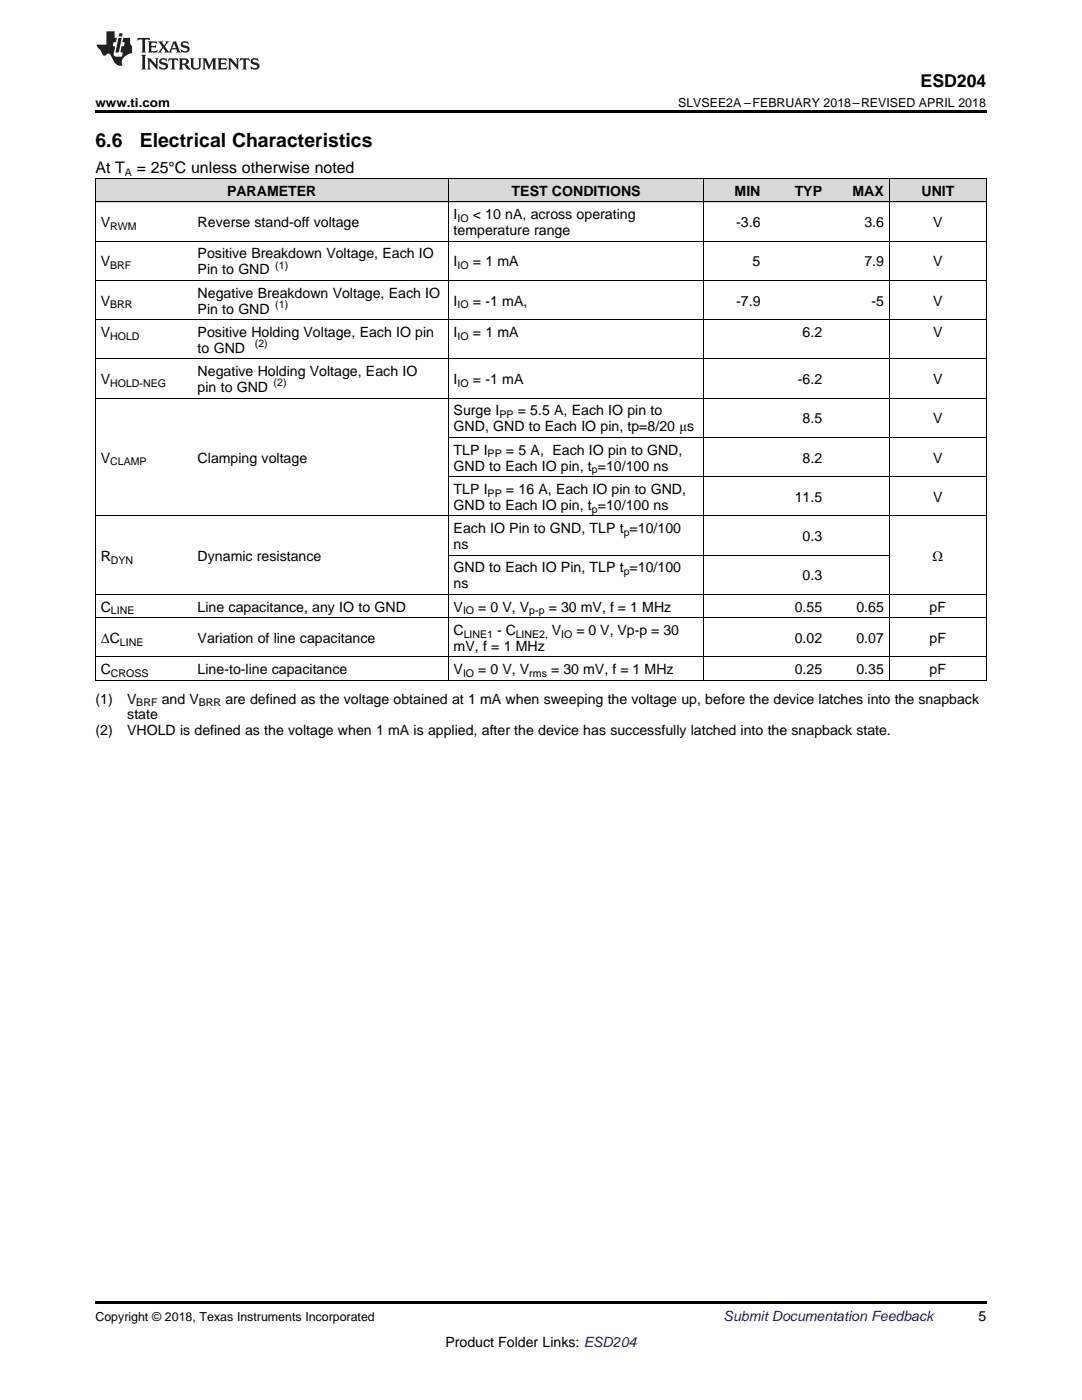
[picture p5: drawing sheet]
<svg xmlns="http://www.w3.org/2000/svg" width="216mm" height="279mm" viewBox="0 0 216 279" stroke-linecap="round" stroke-linejoin="round" font-family="sans-serif">
<defs><g id="words">
<g font-size="3.9">
<text x="19" y="29.3">6.6</text>
<text x="27.9" y="29.3">Electrical Characteristics</text>
</g>
<text font-size="3.5" x="183.7" y="17.3">ESD204</text>
<g font-size="3.2">
<text x="19" y="34.4">At T</text>
<text x="27.3" y="34.4">= 25°C unless otherwise noted</text>
</g>
<g font-size="2.8">
<text x="45.3" y="39.1">PARAMETER</text>
<text x="102.1" y="39.1">TEST CONDITIONS</text>
<text x="146.6" y="39.1">MIN</text>
<text x="158.6" y="39.1">TYP</text>
<text x="170.1" y="39.1">MAX</text>
<text x="183.9" y="39.1">UNIT</text>
<text x="20.1" y="45.3">V</text>
<text x="39.4" y="45.3">Reverse stand-off voltage</text>
<text x="90.5" y="43.7">I</text>
<text x="90.5" y="46.9">temperature range</text>
<text x="94.4" y="43.7">&lt; 10 nA, across operating</text>
<text x="146.9" y="45.3">-3.6</text>
<text x="172.5" y="45.3">3.6</text>
<text x="186.2" y="45.3">V</text>
<text x="20.1" y="53.2">V</text>
<text x="39.4" y="51.6">Positive Breakdown Voltage, Each IO</text>
<text x="90.5" y="53.2">I</text>
<text x="94.4" y="53.2">= 1 mA</text>
<text x="150.2" y="53.2">5</text>
<text x="172.5" y="53.2">7.9</text>
<text x="186.2" y="53.2">V</text>
<text x="39.4" y="54.8">Pin to GND</text>
<text x="39.4" y="59.4">Negative Breakdown Voltage, Each IO</text>
<text x="20.1" y="61">V</text>
<text x="39.4" y="62.6">Pin to GND</text>
<text x="90.5" y="61">I</text>
<text x="94.4" y="61">= -1 mA,</text>
<text x="146.9" y="61">-7.9</text>
<text x="173.9" y="61">-5</text>
<text x="186.2" y="61">V</text>
<text x="20.1" y="67.2">V</text>
<text x="39.4" y="67.2">Positive Holding Voltage, Each IO pin</text>
<text x="39.4" y="70.4">to GND</text>
<text x="90.5" y="67.2">I</text>
<text x="94.4" y="67.2">= 1 mA</text>
<text x="160.2" y="67.2">6.2</text>
<text x="186.2" y="67.2">V</text>
<text x="20.1" y="76.7">V</text>
<text x="39.4" y="75.1">Negative Holding Voltage, Each IO</text>
<text x="90.5" y="76.7">I</text>
<text x="94.4" y="76.7">= -1 mA</text>
<text x="159.2" y="76.7">-6.2</text>
<text x="186.2" y="76.7">V</text>
<text x="39.4" y="78.2">pin to GND</text>
<text x="90.5" y="82.9">Surge I</text>
<text x="103.3" y="82.9">= 5.5 A, Each IO pin to</text>
<text x="90.5" y="86.1">GND, GND to Each IO pin, tp=8/20 μs</text>
<text x="160.2" y="84.5">8.5</text>
<text x="186.2" y="84.5">V</text>
<text x="20.1" y="92.3">V</text>
<text x="39.4" y="92.3">Clamping voltage</text>
<text x="90.5" y="90.7">TLP I</text>
<text x="90.5" y="93.9">GND to Each IO pin, t =10/100 ns</text>
<text x="101" y="90.7">= 5 A, Each IO pin to GND,</text>
<text x="160.2" y="92.3">8.2</text>
<text x="186.2" y="92.3">V</text>
<text x="90.5" y="98.6">TLP I</text>
<text x="90.5" y="101.7">GND to Each IO pin, t =10/100 ns</text>
<text x="101" y="98.6">= 16 A, Each IO pin to GND,</text>
<text x="158.6" y="100.2">11.5</text>
<text x="186.2" y="100.2">V</text>
<text x="90.5" y="106.4">Each IO Pin to GND, TLP t =10/100</text>
<text x="160.2" y="108">0.3</text>
<text x="20.1" y="111.9">R</text>
<text x="39.4" y="111.9">Dynamic resistance</text>
<text x="90.5" y="109.6">ns</text>
<text x="186.1" y="111.9">Ω</text>
<text x="90.5" y="114.2">GND to Each IO Pin, TLP t =10/100</text>
<text x="90.5" y="117.4">ns</text>
<text x="160.2" y="115.8">0.3</text>
<text x="20.1" y="122.1">C</text>
<text x="39.4" y="122.1">Line capacitance, any IO to GND</text>
<text x="90.5" y="122.1">V</text>
<text x="95.4" y="122.1">= 0 V, V</text>
<text x="109.5" y="122.1">= 30 mV, f = 1 MHz</text>
<text x="158.6" y="122.1">0.55</text>
<text x="170.9" y="122.1">0.65</text>
<text x="185.5" y="122.1">pF</text>
<text x="20.1" y="128.3">ΔC</text>
<text x="39.4" y="128.3">Variation of line capacitance</text>
<text x="90.5" y="126.7">C</text>
<text x="90.5" y="129.9">mV, f = 1 MHz</text>
<text x="99.2" y="126.7">- C</text>
<text x="110.1" y="126.7">V</text>
<text x="115" y="126.7">= 0 V, Vp-p = 30</text>
<text x="158.6" y="128.3">0.02</text>
<text x="170.9" y="128.3">0.07</text>
<text x="185.5" y="128.3">pF</text>
<text x="20.1" y="134.5">C</text>
<text x="39.4" y="134.5">Line-to-line capacitance</text>
<text x="90.5" y="134.5">V</text>
<text x="95.4" y="134.5">= 0 V, V</text>
<text x="110" y="134.5">= 30 mV, f = 1 MHz</text>
<text x="158.6" y="134.5">0.25</text>
<text x="170.9" y="134.5">0.35</text>
<text x="185.5" y="134.5">pF</text>
<text x="19" y="140.4">(1)</text>
<text x="25.4" y="140.4">V</text>
<text x="25.4" y="143.6">state</text>
<text x="32.3" y="140.4">and V</text>
<text x="45" y="140.4">are defined as the voltage obtained at 1 mA when sweeping the voltage up, before the device latches into the snapback</text>
<text x="19" y="146.8">(2)</text>
<text x="25.4" y="146.8">VHOLD is defined as the voltage when 1 mA is applied, after the device has successfully latched into the snapback state.</text>
<text x="195.3" y="263.6">5</text>
<text x="88.9" y="268.9">Product Folder Links: ESD204</text>
</g>
<text font-size="2.8" fill="#0000c8" x="144.4" y="263.6">Submit Documentation Feedback</text>
<g font-size="2.5">
<text x="19" y="21.4">www.ti.com</text>
<text x="135.3" y="21.4">SLVSEE2A –FEBRUARY 2018–REVISED APRIL 2018</text>
<text x="19" y="263.6">Copyright © 2018, Texas Instruments Incorporated</text>
</g>
<g font-size="2.1">
<text x="24.9" y="35.1">A</text>
<text x="22" y="45.9">RWM</text>
<text x="91.3" y="44.3">IO</text>
<text x="22" y="53.7">BRF</text>
<text x="54.9" y="53.6">(1)</text>
<text x="91.3" y="53.7">IO</text>
<text x="22" y="61.6">BRR</text>
<text x="54.9" y="61.5">(1)</text>
<text x="91.3" y="61.6">IO</text>
<text x="22" y="67.8">HOLD</text>
<text x="50.8" y="69.3">(2)</text>
<text x="91.3" y="67.8">IO</text>
<text x="22" y="77.2">HOLD-NEG</text>
<text x="54.6" y="77.1">(2)</text>
<text x="91.3" y="77.2">IO</text>
<text x="99.7" y="83.5">PP</text>
<text x="22" y="92.9">CLAMP</text>
<text x="97.3" y="91.3">PP</text>
<text x="118.1" y="94.5">p</text>
<text x="97.3" y="99.1">PP</text>
<text x="118.1" y="102.3">p</text>
<text x="124.5" y="107">p</text>
<text x="22.1" y="112.5">DYN</text>
<text x="124.5" y="114.8">p</text>
<text x="22.1" y="122.6">LINE</text>
<text x="92.4" y="122.6">IO</text>
<text x="105.6" y="122.6">p-p</text>
<text x="23.9" y="128.9">LINE</text>
<text x="92.5" y="127.3">LINE1</text>
<text x="102.9" y="127.3">LINE2,</text>
<text x="112" y="127.3">IO</text>
<text x="22.1" y="135.1">CROSS</text>
<text x="92.4" y="135.1">IO</text>
<text x="105.6" y="135.1">rms</text>
<text x="27.2" y="141">BRF</text>
<text x="39.7" y="141">BRR</text>
</g>
</g></defs>
<g fill="#d8d8d8">
<path d="M19 35.7h19.4v4.7h-19.4z"/>
<path d="M38.4 35.7h51.1v4.7h-51.1z"/>
<path d="M89.5 35.7h51v4.7h-51z"/>
<path d="M140.5 35.7h12.3v4.7h-12.3z"/>
<path d="M152.8 35.7h12.3v4.7h-12.3z"/>
<path d="M165.1 35.7h12.4v4.7h-12.4z"/>
<path d="M177.5 35.7h19.3v4.7h-19.3z"/>
</g>
<path d="M19 22h177.8v.5h-177.8zM19 135.8h.2zM89.4 135.8h.1zM140.4 135.8h.1zM152.7 135.8h.1zM165 135.8h.1zM177.4 135.8h.1zM196.7 135.8h.1zM19 259.7h177.8v.5h-177.8z" fill="#000"/>
<g fill="none" stroke="#000" stroke-width=".2">
<path d="M19 35.6h177.8M19.1 35.7v100.1M89.4 35.7v100.1M140.5 35.7v100.1M177.4 35.7v100.1M196.8 35.7v100.1M19 56h177.8M19 48.1h177.8M19 40.3h177.8M19 79.5h177.8M19 71.6h177.8M19 63.8h177.8"/>
<path d="M89.5 95.1h107.3M89.5 87.3h107.3M19 118.6h177.8M19 103h177.8M89.5 110.8h87.9M19 135.8h177.8M19 131.1h177.8M19 123.3h177.8"/>
</g>
<g fill="#231f20">
<path d="M27.5 7.6l-.1 .5 .4-.2h.6v.1v2.1l-.2 .4h1l-.3-.4v-2.1l.1-.1h.5l.5 .2-.2-.5zM29.5 8.3l.2 .3v1.5l-.2 .4h1.8l.2-.6a1.04 1.04 0 0 1-1.3 .2v-.7h.6l.3 .2v-.6l-.3 .2h-.6v-.6l.8-.1 .4 .3-.2-.5zM31.5 8.3l.9 1.1-.9 1.1h.8l-.2-.2 .5-.7 .4 .7-.2 .2h1.5l-.1-.2 .1-.4h.9l.1 .4-.2 .2h1l-.3-.3-.7-1.9h-.5l-.9 2-.8-1 .9-1h-.8l.1 .3-.3 .5-.4-.6 .2-.2zM34.7 8.6l.4 1h-.7zM36.3 8.4a.63 .63 0 0 0-.2 .7 .63 .63 0 0 0 .6 .4l.6 .2 .1 .2a.75 .75 0 0 1-.7 .4 .75 .75 0 0 1-.6-.5l.1 .7 .1-.1a1.11 1.11 0 0 0 1.5-.6 1.13 1.13 0 0 0-1.2-.8l-.1-.4a1.04 1.04 0 0 1 1.2 .2l-.2-.5-.1 .1-.5-.2zM28.2 10.9l.2 .4v2.2l-.2 .4h1l-.3-.4v-2.2l.3-.4zM29.3 11.6l.3 .4v1.5l-.3 .4h.8l-.2-.4v-1.3l1.5 1.7v-1.9l.2-.4h-.7l.2 .4v.9l-1.1-1.3zM32 11.8a.62 .62 0 0 0-.2 .7 .62 .62 0 0 0 .6 .4l.6 .1 .1 .3a.76 .76 0 0 1-.7 .3 .76 .76 0 0 1-.6-.4l.1 .7 .1-.1a1.11 1.11 0 0 0 1.5-.6 1.13 1.13 0 0 0-1.2-.8l-.1-.4a1.04 1.04 0 0 1 1.2 .2l-.2-.6-.1 .1-.5-.1zM33.7 11.6l-.2 .6a.61 .61 0 0 1 .8-.3v1.6l-.2 .4h.9l-.2-.4v-1.6a.63 .63 0 0 1 .8 .3l-.2-.6zM35.6 11.6l.3 .4v1.5l-.3 .4h1l-.2-.2v-.8l.5 .2a.76 .76 0 0 0 1.2 .7l-1-1a.58 .58 0 0 0 .6-.5 .58 .58 0 0 0-.5-.6zM36.4 11.9h.1a.45 .45 0 0 1 .5 .1 .45 .45 0 0 1 .1 .5l-.7 .2zM37.9 11.6l.2 .2a2.17 2.17 0 0 0 .3 1.9 .99 .99 0 0 0 1.6-.6v-1.1l.2-.4h-.7l.2 .2a1.92 1.92 0 0 1-.2 1.8 .6 .6 0 0 1-.9-.5v-1.1l.2-.4zM40.4 11.6l.2 .4v1.5l-.2 .4h.7l-.2-.4v-1.4l.8 1.8 .8-1.8v1.4l-.2 .4h.9l-.2-.4v-1.5l.2-.4h-.8l-.6 1.5-.6-1.5zM43.4 11.6l.2 .4v1.5l-.2 .4h1.8l.2-.6a1.04 1.04 0 0 1-1.3 .1v-.6h.5l.4 .2v-.6l-.4 .2h-.5v-.7h.8l.3 .3-.1-.6zM45.5 11.6l.2 .4v1.5l-.2 .4h.7l-.2-.4v-1.3l1.5 1.7v-1.9l.2-.4h-.7l.2 .4v.9l-1.1-1.3zM47.9 11.6l-.1 .6a.61 .61 0 0 1 .8-.3v1.6l-.3 .4h1l-.3-.4 .1-1.6a.63 .63 0 0 1 .7 .3l-.1-.6zM50.2 11.8a.62 .62 0 0 0-.2 .7 .62 .62 0 0 0 .6 .4l.6 .1 .2 .3a.76 .76 0 0 1-.8 .3 .76 .76 0 0 1-.6-.4l.1 .7 .2-.1a1.11 1.11 0 0 0 1.5-.6 1.13 1.13 0 0 0-1.3-.8l-.1-.4a1.04 1.04 0 0 1 1.2 .2l-.1-.6-.2 .1-.5-.1z"/>
<path d="M21.2 6.3v2.6h-1.9l.1 .4 .7 .9a.91 .91 0 0 0 1 .8 .56 .56 0 0 1 .5-.3 .56 .56 0 0 1 .5 .3l.4 .8a1.53 1.53 0 0 0 1.9 1.2 1.54 1.54 0 0 1 1-2.1l.9-.3v-1.4a1.52 1.52 0 0 1-.3-1.6h-1.4l-.2 .8h.5l-.2 .8h-.4l-.2 1v.2l.4 .1-.2 .8a1.93 1.93 0 0 1-1.6-.3l.3-1.8h-.5l.2-.8h.4l.2-.8h-.4v-1.3zM23.6 7.6l-.6 2.9h.7l.6-2.9zM23.8 6.6l-.1 .7h.6l.2-.7z"/>
</g>
<use href="#words"/>
</svg>
